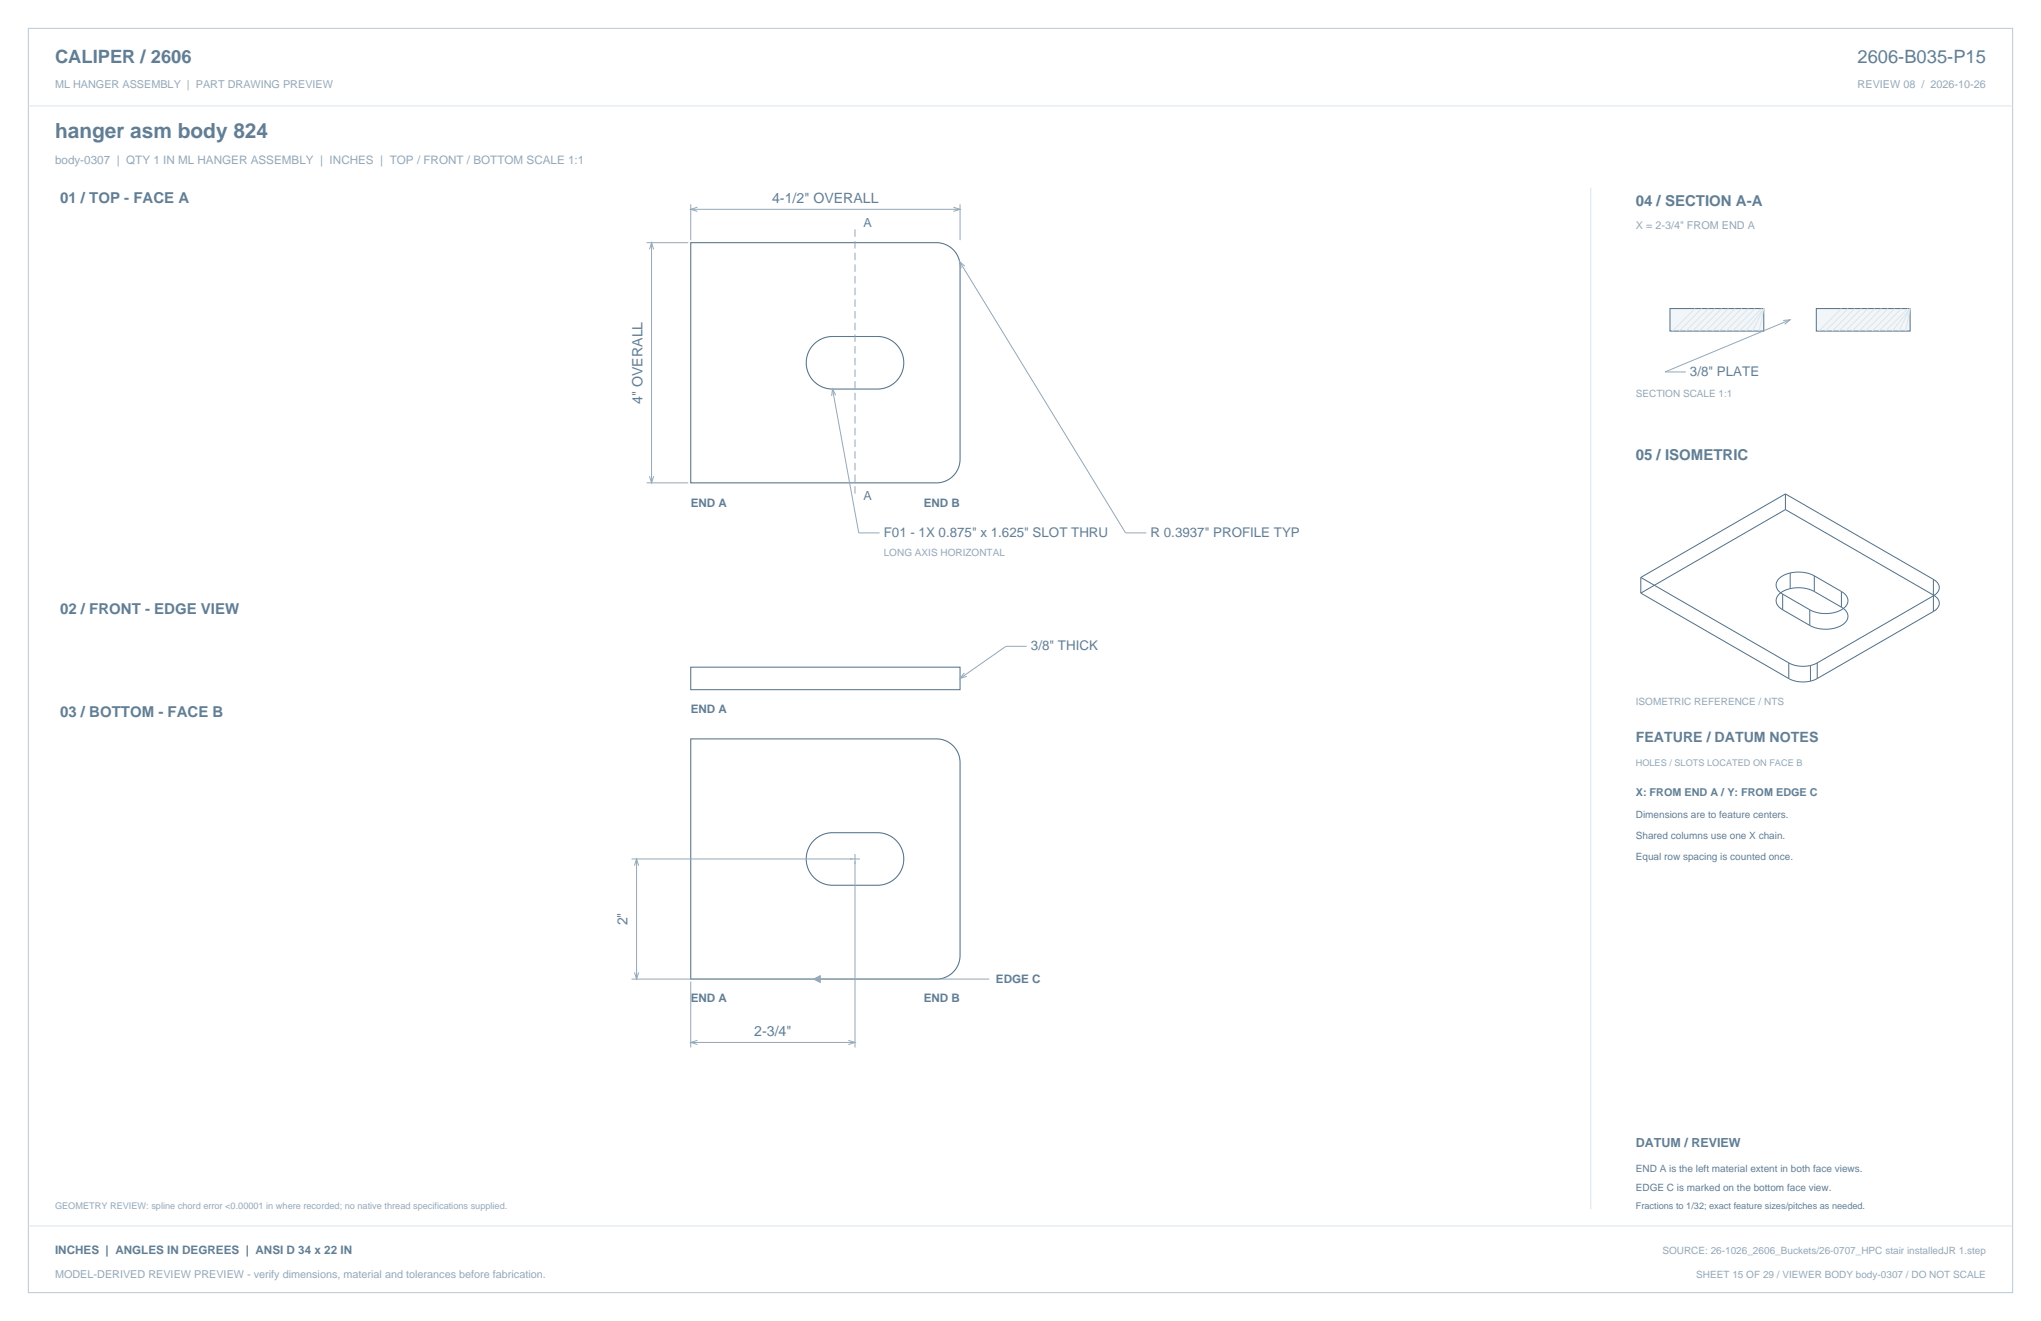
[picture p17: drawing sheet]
<svg xmlns="http://www.w3.org/2000/svg" width="864mm" height="559mm" viewBox="0 0 864 559" stroke-linecap="round" stroke-linejoin="round" font-family="sans-serif">
<defs><g id="words">
<text font-size="8.8" fill="#617e94" x="23.3" y="58.2">hanger asm body 824</text>
<g font-size="7.8" fill="#617e94">
<text x="23.3" y="26.8">CALIPER / 2606</text>
<text x="786" y="26.8">2606-B035-P15</text>
</g>
<g font-size="6.3" fill="#617e94">
<text x="25.4" y="86.1">01 / TOP - FACE A</text>
<text x="692.1" y="87.1">04 / SECTION A-A</text>
<text x="692.1" y="194.4">05 / ISOMETRIC</text>
<text x="25.4" y="259.6">02 / FRONT - EDGE VIEW</text>
<text x="25.4" y="303.4">03 / BOTTOM - FACE B</text>
</g>
<g font-size="6" fill="#617e94">
<text x="326.7" y="85.7">4-1/2&quot; OVERALL</text>
<text x="271.8" y="170.9" transform="rotate(-90 271.8 170.9)">4&quot; OVERALL</text>
<text x="692.1" y="314">FEATURE / DATUM NOTES</text>
<text x="265.5" y="391.5" transform="rotate(-90 265.5 391.5)">2&quot;</text>
<text x="319.1" y="438.1">2-3/4&quot;</text>
</g>
<g font-size="5.6" fill="#617e94">
<text x="715.1" y="159.1">3/8&quot; PLATE</text>
<text x="373.9" y="227.2">F01 - 1X 0.875&quot; x 1.625&quot; SLOT THRU</text>
<text x="486.8" y="227.2">R 0.3937&quot; PROFILE TYP</text>
<text x="436.2" y="275.2">3/8&quot; THICK</text>
</g>
<g font-size="5.3" fill="#617e94">
<text x="365.3" y="96">A</text>
<text x="365.3" y="211.3">A</text>
<text x="692.1" y="485.1">DATUM / REVIEW</text>
</g>
<text font-size="4.9" fill="#93a8b9" x="23.3" y="69.5">body-0307 | QTY 1 IN ML HANGER ASSEMBLY | INCHES | TOP / FRONT / BOTTOM SCALE 1:1</text>
<g font-size="4.9" fill="#617e94">
<text x="292.3" y="214.5">END A</text>
<text x="390.9" y="214.5">END B</text>
<text x="292.3" y="301.6">END A</text>
<text x="421.4" y="415.9">EDGE C</text>
<text x="292.3" y="424">END A</text>
<text x="390.9" y="424">END B</text>
<text x="23.3" y="530.6">INCHES | ANGLES IN DEGREES | ANSI D 34 x 22 IN</text>
</g>
<g font-size="4.6" fill="#93a8b9">
<text x="23.3" y="37">ML HANGER ASSEMBLY | PART DRAWING PREVIEW</text>
<text x="786" y="37">REVIEW 08 / 2026-10-26</text>
<text x="692.1" y="97">X = 2-3/4&quot; FROM END A</text>
<text x="23.3" y="540.5">MODEL-DERIVED REVIEW PREVIEW - verify dimensions, material and tolerances before fabrication.</text>
</g>
<text font-size="4.6" fill="#617e94" x="692.1" y="336.9">X: FROM END A / Y: FROM EDGE C</text>
<g font-size="4.2" fill="#93a8b9">
<text x="692.1" y="167.9">SECTION SCALE 1:1</text>
<text x="373.9" y="235.3">LONG AXIS HORIZONTAL</text>
<text x="692.1" y="298.1">ISOMETRIC REFERENCE / NTS</text>
<text x="703.4" y="530.6">SOURCE: 26-1026_2606_Buckets/26-0707_HPC stair installedJR 1.step</text>
<text x="717.7" y="540.5">SHEET 15 OF 29 / VIEWER BODY body-0307 / DO NOT SCALE</text>
</g>
<g font-size="4.2" fill="#617e94">
<text x="692.1" y="346.1">Dimensions are to feature centers.</text>
<text x="692.1" y="354.9">Shared columns use one X chain.</text>
<text x="692.1" y="363.7">Equal row spacing is counted once.</text>
<text x="692.1" y="495.7">END A is the left material extent in both face views.</text>
<text x="692.1" y="503.8">EDGE C is marked on the bottom face view.</text>
</g>
<g font-size="3.9" fill="#93a8b9">
<text x="692.1" y="323.8">HOLES / SLOTS LOCATED ON FACE B</text>
<text x="23.3" y="511.5">GEOMETRY REVIEW: spline chord error &lt;0.00001 in where recorded; no native thread specifications supplied.</text>
</g>
<text font-size="3.9" fill="#617e94" x="692.1" y="511.5">Fractions to 1/32; exact feature sizes/pitches as needed.</text>
</g></defs>
<path d="M12 12h839.6v534.8h-839.6z" fill="none" stroke="#b8cad8" stroke-width=".42"/>
<path d="M12 44.8h839.6M673.1 79.4v432.1" fill="none" stroke="#dbe5ed" stroke-width=".42"/>
<path d="M292.3 102.7h104.1l3.6 .7 2.9 1.8 1.3 1.5 1.1 1.8 .7 2 .2 2.1v81.9l-.6 3.4-1.8 2.9-1.6 1.5-1.7 1-2.1 .7-1.9 .3h-104.2zM344.5 145.5a11.1 11.1 0 0 1 7.7-3.2h19.1a11.1 11.1 0 0 1 11.1 11.2 11.1 11.1 0 0 1-11.1 11.1h-19.3l-2.2-.3-2.4-.9-2.1-1.3-1.8-1.8-1.4-2.3a11.1 11.1 0 0 1 2.4-12.5zM292.3 312.6h104.2l3.3 .6 3 1.8 1.3 1.4 1.2 1.9 .7 2.1 .2 2.2v81.8l-.6 3.4-1.8 2.9-3.2 2.4-2 .8-2 .3h-104.3zM344.4 355.5l3-2.1 3.4-1.1 20.5-.1a11.1 11.1 0 0 1 11.1 11.2 11.1 11.1 0 0 1-11.1 11.1h-19.1a11.1 11.1 0 0 1-10.2-6.9 11.1 11.1 0 0 1 2.4-12.1z" fill="none" stroke="#536f85" stroke-width=".44"/>
<g fill="none" stroke="#93a8b9" stroke-width=".42">
<path d="M292.3 86.4v15.2M292.3 88.5h113.9M295.1 87.7l-2.8 .8 2.8 .9M403.4 87.7l2.8 .8-2.8 .9M406.2 86.4v15.2M273.6 102.7h17.6M274.8 105.5l.9-2.8 .9 2.8M275.7 102.7v101.6M406 110.6l70.2 114.8h8.9M408.2 112.6l-2.2-2 .7 2.9M352.2 164.6l11.2 60.8h8.8M353.6 167.2l-1.4-2.6-.3 2.9"/>
<path d="M273.6 204.3h17.6M274.8 201.4l.9 2.9 .9-2.9M434.4 273.4h-8.8l-19.4 13.6M408 284.6l-1.8 2.4 2.8-.9M267.2 363.4h96.7M268.5 366.2l.8-2.8 .9 2.8M269.3 363.4v50.8M361.8 361.2v81.9M267.2 414.2h76M268.5 411.3l.8 2.9 .9-2.9M292.3 415.2v27.9M344.3 414.2h74.3"/>
<path d="M292.3 441h69.5M295.1 440.1l-2.8 .9 2.8 .9M359 440.1l2.8 .9-2.8 .9"/>
</g>
<path d="M361.8 97v112.6" fill="none" stroke="#93a8b9" stroke-width=".42" stroke-dasharray="3.2 1.8" stroke-linecap="butt"/>
<path d="M292.3 282.2h113.9v9.5h-113.9z" fill="none" stroke="#536f85" stroke-width=".42"/>
<path d="M344.3 414.2l2.8-1.4v2.8z" fill="#93a8b9" stroke="#93a8b9" stroke-width=".42"/>
<path d="M706.6 130.5h39.7v9.6h-39.7z" fill-rule="evenodd" fill="#f2f6f9" stroke="#536f85" stroke-width=".42"/>
<g fill="none" stroke="#dbe5ed" stroke-width=".42">
<path d="M717.2 130.5l-9.5 9.6M720 130.5l-9.5 9.6M722.8 130.5l-9.5 9.6M725.7 130.5l-9.6 9.6M728.5 130.5l-9.5 9.6M731.3 130.5l-9.5 9.6M734.1 130.5l-9.5 9.6M737 130.5l-9.6 9.6M739.8 130.5l-9.6 9.6M742.6 130.5l-9.5 9.6M745.4 130.5l-9.5 9.6M746.3 130.5l-7.6 9.6"/>
<path d="M746.3 130.5l-4.8 9.6M746.3 130.5l-1.9 9.6"/>
</g>
<path d="M768.5 130.5h39.7v9.6h-39.7z" fill-rule="evenodd" fill="#f2f6f9" stroke="#536f85" stroke-width=".42"/>
<g fill="none" stroke="#dbe5ed" stroke-width=".42">
<path d="M779.1 130.5l-9.5 9.6M781.9 130.5l-9.5 9.6M784.8 130.5l-9.6 9.6M787.6 130.5l-9.5 9.6M790.4 130.5l-9.5 9.6M793.2 130.5l-9.5 9.6M796 130.5l-9.5 9.6M798.9 130.5l-9.6 9.6M801.7 130.5l-9.5 9.6M804.5 130.5l-9.5 9.6M807.3 130.5l-9.5 9.6M808.2 130.5l-7.6 9.6"/>
<path d="M808.2 130.5l-4.7 9.6M808.2 130.5l-1.9 9.6M12 518.6h839.6"/>
</g>
<path d="M754.5 135.6l2.9-.3-2.3 1.9M757.4 135.3l-52.9 22h8.8" fill="none" stroke="#93a8b9" stroke-width=".42"/>
<g fill="none" stroke="#536f85" stroke-width=".42">
<path d="M755.5 208.9v6.7M755.5 215.6l-61.2 35.3M755.5 208.9l-61.2 35.4M755.5 208.9l62.6 36.2M755.5 215.6l62.6 36.1M694.3 244.3v6.6M694.3 244.3l62.6 36.1M694.3 250.9l62.6 36.1M754.3 251.3v6.6M754.3 251.3l11.5 6.6M754.3 257.9l11.5 6.7M757.5 242.4l2.6-.4 2.8 .1 2.6 .5 2.2 1"/>
<path d="M757.5 249l-3.8 1.6-1.2 1.1-.8 1.3-.2 1.3 .4 1.4 1 1.2 1.4 1M757.5 242.4l-3.8 1.6-1.2 1.1-.8 1.3-.2 1.3 .4 1.3 1 1.3 1.4 1M757.5 249l2.6-.4 2.8 .1 2.6 .6 2.2 .9M757.5 242.4v6.6M765.8 257.9v6.7M767.7 243.6l11.5 6.6M767.7 250.2l11.5 6.6M767.7 243.6v6.6M779.2 256.8a4.1 4.1 0 0 1 2.7 4.1 4.1 4.1 0 0 1-3.1 3.9 14.9 14.9 0 0 1-13-.2M779.2 250.2a4.1 4.1 0 0 1 2.7 4.1 4.1 4.1 0 0 1-3.1 3.8 14.9 14.9 0 0 1-13-.2M779.2 250.2v6.6M818.1 245.1l1.8 1.6 .7 1.9-.7 1.8-1.8 1.6"/>
<path d="M818.1 251.7l1.8 1.6 .7 1.9-.7 1.9-1.8 1.6M818.1 258.7l-49.2 28.3M818.1 245.1v6.6M818.1 252v6.7M818.1 252l-49.2 28.4M756.9 280.4l2 .9 2.3 .5 4.9-.3M756.9 287l2 .9 2.3 .5 4.9-.3M756.9 280.4v6.6M766.1 281.5v6.6M768.9 287l-2.8 1.1M768.9 280.4l-2.8 1.1M768.9 280.4v6.6"/>
</g>
<use href="#words"/>
</svg>
